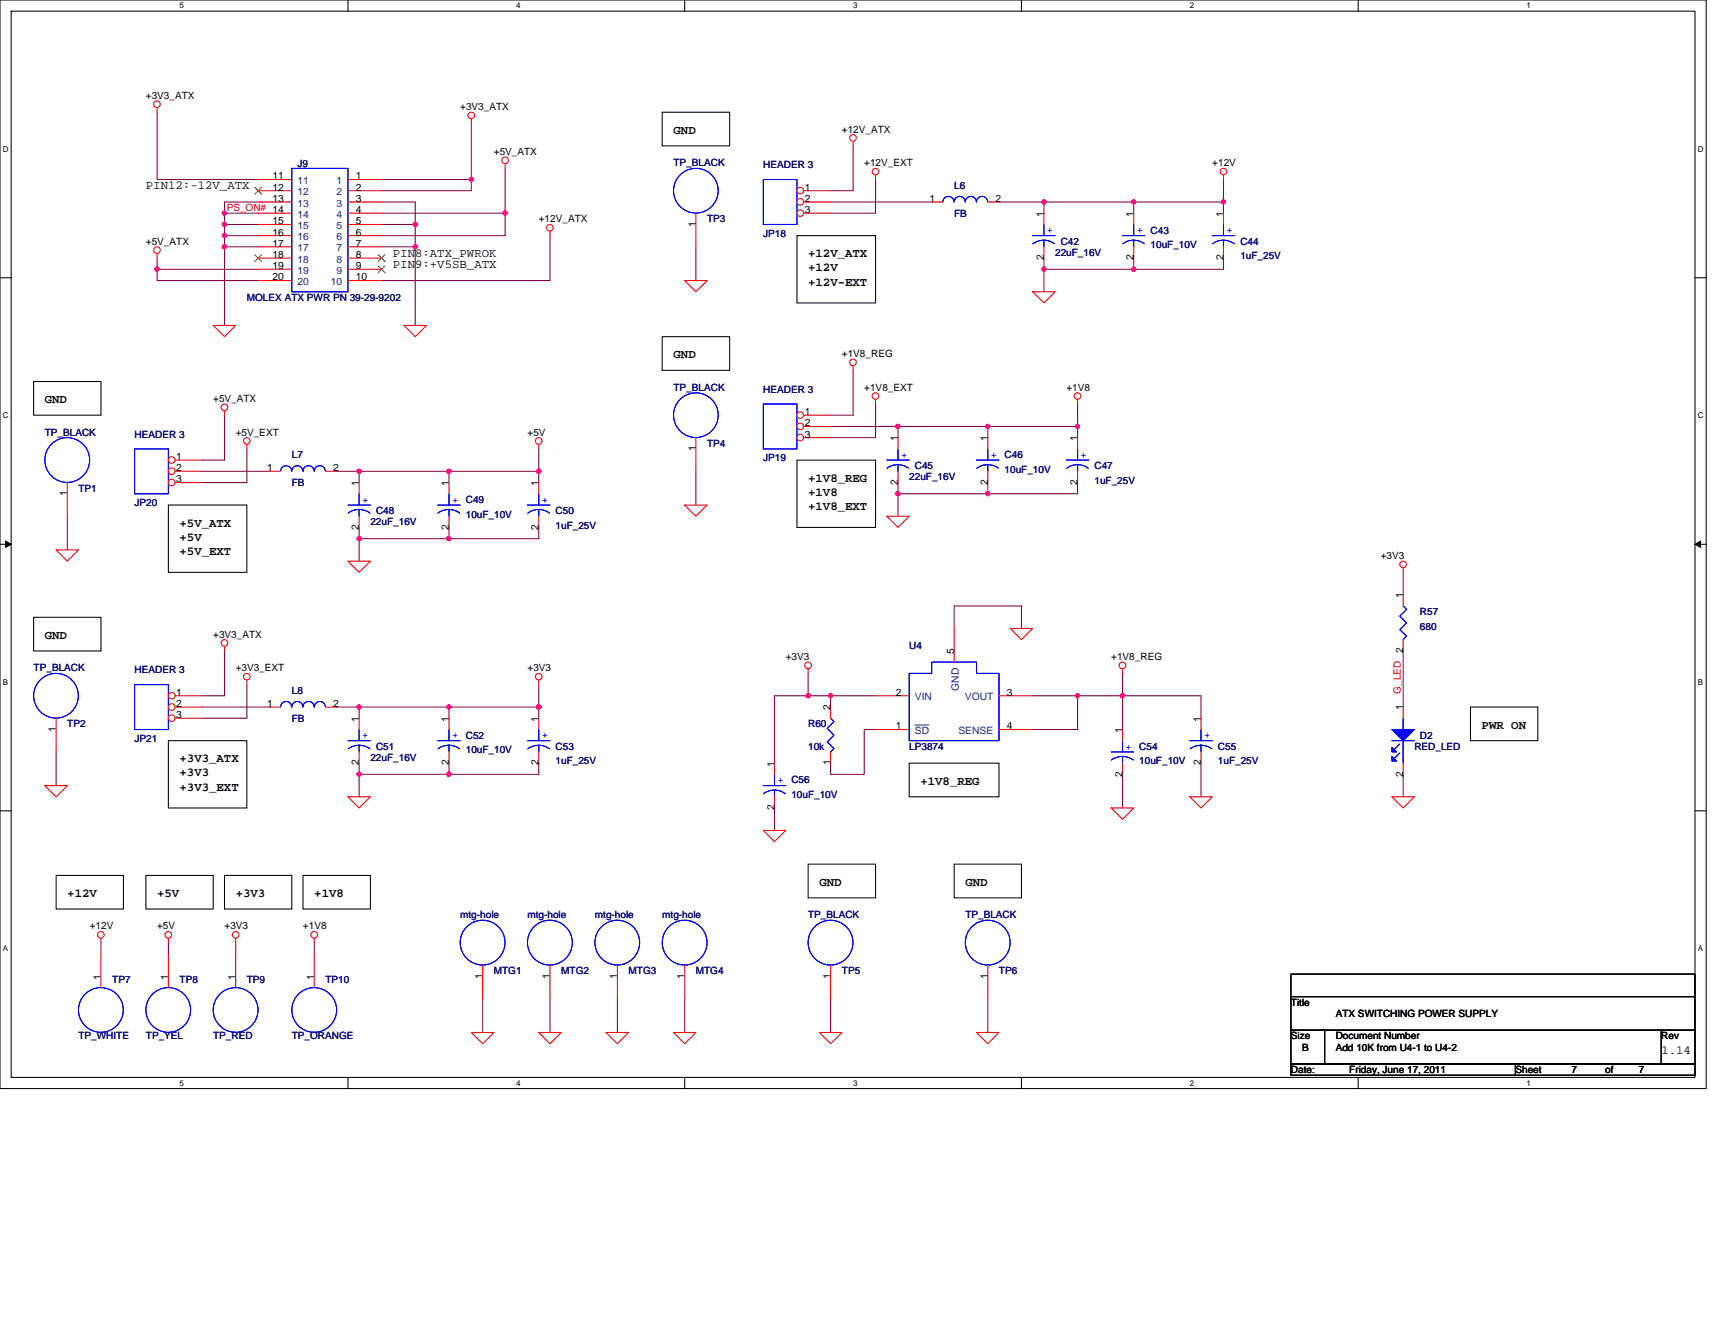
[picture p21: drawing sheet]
<svg xmlns="http://www.w3.org/2000/svg" width="279mm" height="216mm" viewBox="0 0 279 216" stroke-linecap="round" stroke-linejoin="round" font-family="sans-serif">
<defs><g id="words">
<g font-size="2">
<text x="109.7" y="21.8">GND</text>
<text x="23.8" y="30.9">PIN12:-12V_ATX</text>
<text x="64" y="41.8">PIN8:ATX_PWROK</text>
<text x="131.7" y="41.9">+12V_ATX</text>
<text x="64" y="43.7">PIN9:+V5SB_ATX</text>
<text x="131.7" y="44.2">+12V</text>
<text x="131.7" y="46.5">+12V-EXT</text>
<text x="109.7" y="58.4">GND</text>
<text x="7.3" y="65.7">GND</text>
<text x="131.7" y="78.5">+1V8_REG</text>
<text x="131.7" y="80.8">+1V8</text>
<text x="131.7" y="83.1">+1V8_EXT</text>
<text x="29.3" y="85.8">+5V_ATX</text>
<text x="29.3" y="88.1">+5V</text>
<text x="29.3" y="90.4">+5V_EXT</text>
<text x="7.3" y="104.1">GND</text>
<text x="241.4" y="118.7">PWR ON</text>
<text x="29.3" y="124.2">+3V3_ATX</text>
<text x="29.3" y="126.5">+3V3</text>
<text x="29.3" y="128.8">+3V3_EXT</text>
<text x="149.9" y="127.9">+1V8_REG</text>
<text x="11" y="146.2">+12V</text>
<text x="25.6" y="146.2">+5V</text>
<text x="38.4" y="146.2">+3V3</text>
<text x="51.2" y="146.2">+1V8</text>
<text x="133.5" y="144.3">GND</text>
<text x="157.3" y="144.3">GND</text>
<text x="270.7" y="171.7">1.14</text>
</g>
<g font-size="1.7">
<text x="44.4" y="29.2">11</text>
<text x="58" y="29.2">1</text>
<text x="44.4" y="31.1">12</text>
<text x="44.4" y="32.9">13</text>
<text x="58" y="31.1">2</text>
<text x="58" y="32.9">3</text>
<text x="58" y="34.7">4</text>
<text x="131.1" y="31.1">1</text>
<text x="131.1" y="32.9">2</text>
<text x="131.1" y="34.7">3</text>
<text x="151.4" y="32.9">1</text>
<text x="162.2" y="32.9">2</text>
<text x="170.1" y="35.3" transform="rotate(-90 170.1 35.3)">1</text>
<text x="184.7" y="35.3" transform="rotate(-90 184.7 35.3)">1</text>
<text x="199.3" y="35.3" transform="rotate(-90 199.3 35.3)">1</text>
<text x="44.4" y="36.6">15</text>
<text x="44.4" y="38.4">16</text>
<text x="44.4" y="40.2">17</text>
<text x="58" y="36.6">5</text>
<text x="58" y="38.4">6</text>
<text x="58" y="40.2">7</text>
<text x="113.3" y="36.9" transform="rotate(-90 113.3 36.9)">1</text>
<text x="44.4" y="42">18</text>
<text x="44.4" y="43.9">19</text>
<text x="44.4" y="45.7">20</text>
<text x="58" y="45.7">10</text>
<text x="58" y="42">8</text>
<text x="58" y="43.9">9</text>
<text x="170.1" y="42.4" transform="rotate(-90 170.1 42.4)">2</text>
<text x="184.7" y="42.4" transform="rotate(-90 184.7 42.4)">2</text>
<text x="199.3" y="42.4" transform="rotate(-90 199.3 42.4)">2</text>
<text x="131.1" y="67.6">1</text>
<text x="131.1" y="69.5">2</text>
<text x="131.1" y="71.3">3</text>
<text x="146.3" y="71.9" transform="rotate(-90 146.3 71.9)">1</text>
<text x="160.9" y="71.9" transform="rotate(-90 160.9 71.9)">1</text>
<text x="175.5" y="71.9" transform="rotate(-90 175.5 71.9)">1</text>
<text x="28.7" y="75">1</text>
<text x="28.7" y="76.8">2</text>
<text x="43.5" y="76.8">1</text>
<text x="54.3" y="76.8">2</text>
<text x="113.3" y="73.5" transform="rotate(-90 113.3 73.5)">1</text>
<text x="10.9" y="80.8" transform="rotate(-90 10.9 80.8)">1</text>
<text x="28.7" y="78.6">3</text>
<text x="58.5" y="79.2" transform="rotate(-90 58.5 79.2)">1</text>
<text x="73.1" y="79.2" transform="rotate(-90 73.1 79.2)">1</text>
<text x="87.8" y="79.2" transform="rotate(-90 87.8 79.2)">1</text>
<text x="146.3" y="79" transform="rotate(-90 146.3 79)">2</text>
<text x="160.9" y="79" transform="rotate(-90 160.9 79)">2</text>
<text x="175.5" y="79" transform="rotate(-90 175.5 79)">2</text>
<text x="58.5" y="86.3" transform="rotate(-90 58.5 86.3)">2</text>
<text x="73.1" y="86.3" transform="rotate(-90 73.1 86.3)">2</text>
<text x="87.8" y="86.3" transform="rotate(-90 87.8 86.3)">2</text>
<text x="228.6" y="97.5" transform="rotate(-90 228.6 97.5)">1</text>
<text x="155.4" y="106.6" transform="rotate(-90 155.4 106.6)">5</text>
<text x="228.6" y="106.4" transform="rotate(-90 228.6 106.4)">2</text>
<text x="28.7" y="113.3">1</text>
<text x="145.9" y="113.3">2</text>
<text x="164" y="113.3">3</text>
<text x="9.1" y="119.2" transform="rotate(-90 9.1 119.2)">1</text>
<text x="28.7" y="115.2">2</text>
<text x="28.7" y="117">3</text>
<text x="43.5" y="115.2">1</text>
<text x="54.3" y="115.2">2</text>
<text x="58.5" y="117.6" transform="rotate(-90 58.5 117.6)">1</text>
<text x="73.1" y="117.6" transform="rotate(-90 73.1 117.6)">1</text>
<text x="87.8" y="117.6" transform="rotate(-90 87.8 117.6)">1</text>
<text x="135.3" y="115.8" transform="rotate(-90 135.3 115.8)">2</text>
<text x="145.9" y="118.9">1</text>
<text x="164" y="118.9">4</text>
<text x="182.9" y="119.4" transform="rotate(-90 182.9 119.4)">1</text>
<text x="195.6" y="117.6" transform="rotate(-90 195.6 117.6)">1</text>
<text x="228.6" y="115.8" transform="rotate(-90 228.6 115.8)">1</text>
<text x="58.5" y="124.7" transform="rotate(-90 58.5 124.7)">2</text>
<text x="73.1" y="124.7" transform="rotate(-90 73.1 124.7)">2</text>
<text x="87.8" y="124.7" transform="rotate(-90 87.8 124.7)">2</text>
<text x="126.2" y="124.9" transform="rotate(-90 126.2 124.9)">1</text>
<text x="135.3" y="124.7" transform="rotate(-90 135.3 124.7)">1</text>
<text x="195.6" y="124.7" transform="rotate(-90 195.6 124.7)">2</text>
<text x="182.9" y="126.6" transform="rotate(-90 182.9 126.6)">2</text>
<text x="228.6" y="126.6" transform="rotate(-90 228.6 126.6)">2</text>
<text x="126.2" y="132" transform="rotate(-90 126.2 132)">2</text>
<text x="16.4" y="159.7" transform="rotate(-90 16.4 159.7)">1</text>
<text x="27.4" y="159.7" transform="rotate(-90 27.4 159.7)">1</text>
<text x="38.4" y="159.7" transform="rotate(-90 38.4 159.7)">1</text>
<text x="51.2" y="159.7" transform="rotate(-90 51.2 159.7)">1</text>
<text x="78.6" y="159.5" transform="rotate(-90 78.6 159.5)">1</text>
<text x="89.6" y="159.5" transform="rotate(-90 89.6 159.5)">1</text>
<text x="100.6" y="159.5" transform="rotate(-90 100.6 159.5)">1</text>
<text x="111.5" y="159.5" transform="rotate(-90 111.5 159.5)">1</text>
<text x="135.3" y="159.5" transform="rotate(-90 135.3 159.5)">1</text>
<text x="160.9" y="159.5" transform="rotate(-90 160.9 159.5)">1</text>
</g>
<g font-size="1.7" fill="#004080">
<text x="48.5" y="30">11</text>
<text x="54.8" y="30">1</text>
<text x="48.5" y="31.8">12</text>
<text x="48.5" y="33.7">13</text>
<text x="48.5" y="35.5">14</text>
<text x="54.8" y="31.8">2</text>
<text x="54.8" y="33.7">3</text>
<text x="54.8" y="35.5">4</text>
<text x="48.5" y="37.3">15</text>
<text x="48.5" y="39.1">16</text>
<text x="48.5" y="41">17</text>
<text x="54.8" y="37.3">5</text>
<text x="54.8" y="39.1">6</text>
<text x="54.8" y="41">7</text>
<text x="48.5" y="42.8">18</text>
<text x="48.5" y="44.6">19</text>
<text x="48.5" y="46.5">20</text>
<text x="53.9" y="46.5">10</text>
<text x="54.8" y="42.8">8</text>
<text x="54.8" y="44.6">9</text>
<text x="156.2" y="112.5" transform="rotate(-90 156.2 112.5)">GND</text>
<text x="149" y="114.1">VIN</text>
<text x="149" y="119.6">SD</text>
<text x="156.1" y="119.6">SENSE</text>
<text x="157.2" y="114.1">VOUT</text>
</g>
<g font-size="1.6">
<text x="23.8" y="16.1">+3V3_ATX</text>
<text x="75" y="17.9">+3V3_ATX</text>
<text x="137.2" y="21.6">+12V_ATX</text>
<text x="80.5" y="25.3">+5V_ATX</text>
<text x="140.8" y="27.1">+12V_EXT</text>
<text x="197.5" y="27.1">+12V</text>
<text x="23.8" y="39.9">+5V_ATX</text>
<text x="87.8" y="36.2">+12V_ATX</text>
<text x="137.2" y="58.2">+1V8_REG</text>
<text x="34.7" y="65.5">+5V_ATX</text>
<text x="140.8" y="63.6">+1V8_EXT</text>
<text x="173.7" y="63.6">+1V8</text>
<text x="38.4" y="71">+5V_EXT</text>
<text x="85.9" y="71">+5V</text>
<text x="224.9" y="91.1">+3V3</text>
<text x="34.7" y="103.9">+3V3_ATX</text>
<text x="128" y="107.5">+3V3</text>
<text x="181" y="107.5">+1V8_REG</text>
<text x="38.4" y="109.4">+3V3_EXT</text>
<text x="85.9" y="109.4">+3V3</text>
<text x="14.6" y="151.4">+12V</text>
<text x="25.6" y="151.4">+5V</text>
<text x="36.6" y="151.4">+3V3</text>
<text x="49.4" y="151.4">+1V8</text>
<text x="210.3" y="163.9">Title</text>
<text x="217.6" y="165.7">ATX SWITCHING POWER SUPPLY</text>
<text x="210.3" y="169.4">Size</text>
<text x="212.1" y="171.2">B</text>
<text x="217.6" y="169.4">Document Number</text>
<text x="217.6" y="171.2">Add 10K from U4-1 to U4-2</text>
<text x="270.7" y="169.4">Rev</text>
<text x="210.3" y="174.8">Date:</text>
<text x="219.8" y="174.8">Friday, June 17, 2011</text>
<text x="246.9" y="174.8">Sheet</text>
<text x="256" y="174.8">7</text>
<text x="261.5" y="174.8">of</text>
<text x="267" y="174.8">7</text>
</g>
<g font-size="1.6" fill="#000080">
<text x="48.5" y="27.3">J9</text>
<text x="109.7" y="27.1">TP_BLACK</text>
<text x="124.4" y="27.4">HEADER 3</text>
<text x="155.4" y="30.7">L6</text>
<text x="155.4" y="35.3">FB</text>
<text x="115.2" y="36.2">TP3</text>
<text x="124.4" y="38.6">JP18</text>
<text x="171.9" y="41.7">22uF_16V</text>
<text x="172.8" y="39.9">C42</text>
<text x="187.5" y="38.1">C43</text>
<text x="187.5" y="40.4">10uF_10V</text>
<text x="202.1" y="39.9">C44</text>
<text x="202.1" y="42.2">1uF_25V</text>
<text x="40.2" y="49">MOLEX ATX PWR PN 39-29-9202</text>
<text x="109.7" y="63.6">TP_BLACK</text>
<text x="124.4" y="64">HEADER 3</text>
<text x="7.3" y="71">TP_BLACK</text>
<text x="21.9" y="71.3">HEADER 3</text>
<text x="47.5" y="74.6">L7</text>
<text x="115.2" y="72.8">TP4</text>
<text x="124.4" y="75.2">JP19</text>
<text x="149" y="76.5">C45</text>
<text x="163.7" y="74.6">C46</text>
<text x="163.7" y="77">10uF_10V</text>
<text x="178.3" y="76.5">C47</text>
<text x="12.8" y="80.1">TP1</text>
<text x="21.9" y="82.5">JP20</text>
<text x="47.5" y="79.2">FB</text>
<text x="61.3" y="83.8">C48</text>
<text x="75.9" y="81.9">C49</text>
<text x="90.5" y="83.8">C50</text>
<text x="148.1" y="78.3">22uF_16V</text>
<text x="178.3" y="78.8">1uF_25V</text>
<text x="60.3" y="85.6">22uF_16V</text>
<text x="75.9" y="84.3">10uF_10V</text>
<text x="90.5" y="86.1">1uF_25V</text>
<text x="231.3" y="100.2">R57</text>
<text x="148.1" y="105.7">U4</text>
<text x="231.3" y="102.6">680</text>
<text x="5.5" y="109.4">TP_BLACK</text>
<text x="21.9" y="109.7">HEADER 3</text>
<text x="47.5" y="113">L8</text>
<text x="11" y="118.5">TP2</text>
<text x="47.5" y="117.6">FB</text>
<text x="131.7" y="118.5">R60</text>
<text x="21.9" y="120.9">JP21</text>
<text x="60.3" y="124">22uF_16V</text>
<text x="61.3" y="122.2">C51</text>
<text x="75.9" y="120.4">C52</text>
<text x="75.9" y="122.7">10uF_10V</text>
<text x="90.5" y="122.2">C53</text>
<text x="90.5" y="124.5">1uF_25V</text>
<text x="131.7" y="122.2">10k</text>
<text x="148.1" y="122.2">LP3874</text>
<text x="185.6" y="122.2">C54</text>
<text x="185.6" y="124.5">10uF_10V</text>
<text x="198.4" y="122.2">C55</text>
<text x="198.4" y="124.5">1uF_25V</text>
<text x="230.4" y="122.2">RED_LED</text>
<text x="231.3" y="120.4">D2</text>
<text x="128.9" y="127.7">C56</text>
<text x="128.9" y="130">10uF_10V</text>
<text x="75" y="149.6">mtg-hole</text>
<text x="85.9" y="149.6">mtg-hole</text>
<text x="96.9" y="149.6">mtg-hole</text>
<text x="107.9" y="149.6">mtg-hole</text>
<text x="131.7" y="149.6">TP_BLACK</text>
<text x="157.3" y="149.6">TP_BLACK</text>
<text x="18.3" y="160.2">TP7</text>
<text x="29.3" y="160.2">TP8</text>
<text x="40.2" y="160.2">TP9</text>
<text x="53" y="160.2">TP10</text>
<text x="80.5" y="158.7">MTG1</text>
<text x="91.4" y="158.7">MTG2</text>
<text x="102.4" y="158.7">MTG3</text>
<text x="113.4" y="158.7">MTG4</text>
<text x="137.2" y="158.7">TP5</text>
<text x="162.8" y="158.7">TP6</text>
<text x="12.8" y="169.4">TP_WHITE</text>
<text x="23.8" y="169.4">TP_YEL</text>
<text x="34.7" y="169.4">TP_RED</text>
<text x="47.5" y="169.4">TP_ORANGE</text>
</g>
<g font-size="1.6" fill="#f00">
<text x="36.9" y="34.4">PS_ON# 14</text>
<text x="228.2" y="113" transform="rotate(-90 228.2 113)">G_LED</text>
</g>
<g font-size="1.6" fill="#00f">
<text x="170.6" y="38">+</text>
<text x="185.3" y="38">+</text>
<text x="199.9" y="38">+</text>
<text x="146.9" y="74.6">+</text>
<text x="161.5" y="74.6">+</text>
<text x="176.1" y="74.6">+</text>
<text x="59.1" y="81.9">+</text>
<text x="73.7" y="81.9">+</text>
<text x="88.3" y="81.9">+</text>
<text x="59.1" y="120.3">+</text>
<text x="73.7" y="120.3">+</text>
<text x="88.3" y="120.3">+</text>
<text x="183.4" y="122.2">+</text>
<text x="196.2" y="120.3">+</text>
<text x="126.7" y="127.6">+</text>
</g>
<g font-size="1.3">
<text x="29.3" y="1.4">5</text>
<text x="84.1" y="1.4">4</text>
<text x="139" y="1.4">3</text>
<text x="193.8" y="1.4">2</text>
<text x="248.7" y="1.4">1</text>
<text x=".5" y="24.7">D</text>
<text x="276.6" y="24.7">D</text>
<text x=".5" y="68.2">C</text>
<text x="276.6" y="68.2">C</text>
<text x=".5" y="111.6">B</text>
<text x="276.6" y="111.6">B</text>
<text x=".5" y="155">A</text>
<text x="276.6" y="155">A</text>
<text x="29.3" y="176.9">5</text>
<text x="84.1" y="176.9">4</text>
<text x="139" y="176.9">3</text>
<text x="193.8" y="176.9">2</text>
<text x="248.7" y="176.9">1</text>
</g>
</g></defs>
<path d="M0 0h278v177.4h-278zM1.8 1.8h274.3v173.8h-274.3z" fill="none" stroke="#000" stroke-width=".17"/>
<g fill="#fff">
<path d="M29.3 .2h.7v1.5h-.7z"/>
<path d="M29.3 175.7h.7v1.5h-.7z"/>
</g>
<path d="M56.7 0v1.8M56.7 175.6v1.8" fill="none" stroke="#000" stroke-width=".17"/>
<g fill="#fff">
<path d="M84.1 .2h.7v1.5h-.7z"/>
<path d="M84.1 175.7h.7v1.5h-.7z"/>
</g>
<path d="M111.5 0v1.8M111.5 175.6v1.8" fill="none" stroke="#000" stroke-width=".17"/>
<g fill="#fff">
<path d="M139 .2h.7v1.5h-.7z"/>
<path d="M139 175.7h.7v1.5h-.7z"/>
</g>
<path d="M166.4 0v1.8M166.4 175.6v1.8" fill="none" stroke="#000" stroke-width=".17"/>
<g fill="#fff">
<path d="M193.8 .2h.8v1.5h-.8z"/>
<path d="M193.8 175.7h.8v1.5h-.8z"/>
</g>
<path d="M221.3 0v1.8M221.3 175.6v1.8" fill="none" stroke="#000" stroke-width=".17"/>
<g fill="#fff">
<path d="M248.7 .2h.7v1.5h-.7z"/>
<path d="M248.7 175.7h.7v1.5h-.7z"/>
<path d="M.5 23.5h.9v1.5h-.9z"/>
<path d="M276.6 23.5h1v1.5h-1z"/>
<path d="M.5 67h.9v1.4h-.9z"/>
<path d="M276.6 67h1v1.4h-1z"/>
</g>
<path d="M0 45.3h1.8M276.1 45.3h1.9" fill="none" stroke="#000" stroke-width=".17"/>
<g fill="#fff">
<path d="M.5 110.4h.8v1.5h-.8z"/>
<path d="M276.6 110.4h.9v1.5h-.9z"/>
</g>
<path d="M0 88.7h1.8M276.1 88.7h1.9" fill="none" stroke="#000" stroke-width=".17"/>
<path d="M.9 88.2l.9 .5-.9 .5zM276.1 88.7l1-.5v1z" fill="#000" stroke="#000" stroke-width=".16"/>
<g fill="#fff">
<path d="M.5 153.8h.8v1.5h-.8z"/>
<path d="M276.6 153.8h.9v1.5h-.9z"/>
</g>
<g fill="none" stroke="#000" stroke-width=".17">
<path d="M107.9 18.3h11v5.5h-11zM129.8 38.4h12.8v11h-12.8zM107.9 54.9h11v5.4h-11zM5.5 62.2h10.9v5.4h-10.9zM129.8 75h12.8v10.9h-12.8zM27.4 82.3h12.8v11h-12.8zM5.5 100.6h10.9v5.5h-10.9zM239.6 115.2h10.9v5.5h-10.9zM0 132.1h1.8M27.4 120.7h12.8v11h-12.8zM148.1 124.4h14.7v5.4h-14.7zM276.1 132.1h1.9"/>
<path d="M9.1 142.6h11v5.5h-11zM23.8 142.6h10.9v5.5h-10.9zM36.6 142.6h10.9v5.5h-10.9zM49.4 142.6h10.9v5.5h-10.9zM131.7 140.8h10.9v5.5h-10.9zM155.4 140.8h11v5.5h-11zM210.3 158.7h65.8v3.7h-65.8zM210.3 162.4h65.8v5.5h-65.8zM210.3 167.9h5.5v5.5h-5.5zM210.3 173.4h36.6v1.8h-36.6zM215.8 167.9h54.9v5.5h-54.9zM246.9 173.4h29.2v1.8h-29.2z"/>
<path d="M270.7 167.9h5.4v5.5h-5.4z"/>
</g>
<g fill="none" stroke="#800040" stroke-width=".17">
<path d="M25.6 18.3v11h16.5M36.6 36.6v1.8M36.6 38.4v1.8M36.6 34.7v1.9M36.6 34.7h5.5M36.6 36.6h5.5M36.6 38.4h5.5M42.1 32.9h-5.5v1.8M62.2 32.9h5.4v3.7M62.2 36.6h5.4M62.2 34.7h20.1M62.2 29.3h14.6"/>
<path d="M67.6 36.6v3.6M76.8 29.3v1.8h-14.6M76.8 20.1v9.2M82.3 34.7v3.7h-20.1M82.3 27.4v7.3M89.6 38.4v7.3h-27.4M135.3 32.9h16.5M139 23.8v7.3h-3.7M142.6 29.3v5.4h-7.3M162.8 32.9h7.3M170.1 32.9v1.8M170.1 32.9h14.6"/>
<path d="M184.7 32.9v1.8M184.7 32.9h14.6M199.3 32.9v1.8M199.3 29.3v3.6M25.6 42.1v1.8h16.5M25.6 43.9v1.8h16.5M36.6 40.2v12.8M36.6 40.2h5.5M62.2 40.2h5.4M67.6 40.2v12.8M113.4 40.2v5.5M170.1 43.9v3.6"/>
<path d="M170.1 42.1v1.8M184.7 42.1v1.8h-14.6M199.3 42.1v1.8h-14.6M32.9 76.8h11M36.6 67.6v7.4h-3.7M40.2 73.2v5.4h-7.3M54.9 76.8h3.6M58.5 76.8v1.8M58.5 76.8h14.7M87.8 76.8h-14.6v1.8M87.8 76.8v1.8M87.8 73.2v3.6"/>
<path d="M113.4 76.8v5.5M135.3 69.5h11v1.8M139 60.3v7.3h-3.7M142.6 65.8v5.5h-7.3M146.3 78.6v1.9M146.3 69.5h14.6M160.9 69.5h14.7M160.9 69.5v1.8M160.9 78.6v1.9h-14.6M175.6 69.5v1.8M175.6 78.6v1.9h-14.7M175.6 65.8v3.7"/>
<path d="M11 84.1v5.5M58.5 87.8v3.6M58.5 87.8h14.7M58.5 85.9v1.9M73.2 85.9v1.9h14.6v-1.9M146.3 80.5v3.6M228.6 93.3v3.6M32.9 115.2h11M36.6 106.1v7.3h-3.7M40.2 111.5v5.5h-7.3M54.9 115.2h3.6M58.5 115.2v1.8"/>
<path d="M58.5 115.2h14.7M87.8 115.2h-14.6v1.8M87.8 115.2v1.8M87.8 111.5v3.7M131.7 113.4h-5.5v11M131.7 113.4h3.6M131.7 109.7v3.7M135.3 113.4v1.8M135.3 113.4h7.3M142.6 118.9h-1.8v7.3h-5.5v-1.8M155.4 102.4v-3.7h11v3.7M168.2 113.4h7.4v5.5h-7.4"/>
<path d="M175.6 113.4h7.3M182.9 113.4v5.5M182.9 109.7v3.7M182.9 113.4h12.8v3.6M228.6 106.1v9.1M9.1 122.5v5.5M58.5 124.4v1.8M73.2 126.2h-14.7v3.6M73.2 124.4v1.8h14.6v-1.8M126.2 131.7v3.6M182.9 126.2v5.5M195.7 124.4v5.4"/>
<path d="M228.6 126.2v3.6M16.4 153.6v1.8M27.4 153.6v1.8M38.4 153.6v1.8M51.2 153.6v1.8M78.6 162.8v5.4M89.6 162.8v5.4M100.6 162.8v5.4M111.5 162.8v5.4M135.3 162.8v5.4M160.9 162.8v5.4"/>
</g>
<g fill="#f0f" stroke="#f0f" stroke-width=".17">
<circle cx="182.9" cy="113.4" r=".36"/>
<circle cx="131.7" cy="113.4" r=".36"/>
<circle cx="76.8" cy="29.2" r=".36"/>
<circle cx="82.3" cy="34.7" r=".36"/>
<circle cx="36.6" cy="34.7" r=".36"/>
<circle cx="36.6" cy="38.4" r=".36"/>
<circle cx="36.6" cy="36.6" r=".36"/>
<circle cx="36.6" cy="40.2" r=".36"/>
<circle cx="25.6" cy="43.9" r=".35"/>
<circle cx="67.6" cy="36.6" r=".36"/>
<circle cx="175.5" cy="113.4" r=".36"/>
<circle cx="87.8" cy="115.2" r=".35"/>
<circle cx="58.5" cy="126.2" r=".36"/>
<circle cx="73.1" cy="126.2" r=".36"/>
<circle cx="87.8" cy="76.8" r=".36"/>
<circle cx="58.5" cy="87.8" r=".36"/>
<circle cx="73.1" cy="87.8" r=".36"/>
<circle cx="170.1" cy="32.9" r=".35"/>
<circle cx="199.3" cy="32.9" r=".35"/>
<circle cx="184.7" cy="32.9" r=".35"/>
<circle cx="184.7" cy="43.9" r=".35"/>
<circle cx="170.1" cy="43.9" r=".35"/>
<circle cx="146.3" cy="69.5" r=".36"/>
<circle cx="175.5" cy="69.5" r=".35"/>
<circle cx="160.9" cy="69.5" r=".35"/>
<circle cx="160.9" cy="80.4" r=".35"/>
<circle cx="58.5" cy="76.8" r=".36"/>
<circle cx="73.1" cy="76.8" r=".36"/>
<circle cx="58.5" cy="115.2" r=".36"/>
<circle cx="73.1" cy="115.2" r=".36"/>
<circle cx="67.6" cy="40.2" r=".36"/>
<circle cx="146.3" cy="80.4" r=".36"/>
<circle cx="135.3" cy="113.4" r=".36"/>
</g>
<g fill="none" stroke="#f00" stroke-width=".17">
<path d="M25.6 17.5v.8M76.8 19.4v.7M82.3 26.7v.7M89.6 37.7v.7M139 23v.8M142.6 28.5v.8M184.7 34.7v1.9M199.3 28.5v.8M25.6 41.3v.8M34.7 53h3.7l-1.8 1.9zM65.8 53h3.7l-1.9 1.9zM111.5 45.7h3.7l-1.8 1.8z"/>
<path d="M139 59.6v.7M168.2 47.5h3.7l-1.8 1.9zM184.7 40.2v1.9M36.6 66.9v.7M40.2 72.4v.8M87.8 72.4v.8M142.6 65.1v.7M175.6 65.1v.7M9.1 89.6h3.7l-1.8 1.8zM56.7 91.4h3.6l-1.8 1.9zM111.5 82.3h3.7l-1.8 1.8zM144.5 84.1h3.6l-1.8 1.8z"/>
<path d="M228.6 92.5v.8M36.6 105.3v.8M40.2 110.8v.7M87.8 110.8v.7M131.7 109v.7M164.6 102.4h3.6l-1.8 1.8zM182.9 109v.7M7.3 128h3.7l-1.9 1.8zM56.7 129.8h3.6l-1.8 1.9zM124.4 135.3h3.6l-1.8 1.9zM126.2 124.4v1.8M126.2 129.8v1.9"/>
<path d="M181 131.7h3.7l-1.8 1.8zM193.8 129.8h3.7l-1.8 1.9zM226.8 129.8h3.6l-1.8 1.9zM16.4 152.9v.7M27.4 152.9v.7M38.4 152.9v.7M51.2 152.9v.7M76.8 168.2h3.7l-1.9 1.9zM87.8 168.2h3.6l-1.8 1.9zM98.7 168.2h3.7l-1.8 1.9zM109.7 168.2h3.7l-1.9 1.9zM133.5 168.2h3.7l-1.9 1.9z"/>
<path d="M159.1 168.2h3.7l-1.9 1.9z"/>
<circle cx="25.6" cy="17" r=".54"/>
<circle cx="76.8" cy="18.8" r=".54"/>
<circle cx="82.3" cy="26.1" r=".54"/>
<circle cx="89.6" cy="37.1" r=".54"/>
<circle cx="139" cy="22.5" r=".54"/>
<circle cx="142.6" cy="28" r=".54"/>
<circle cx="199.3" cy="28" r=".54"/>
<circle cx="25.6" cy="40.8" r=".54"/>
<circle cx="139" cy="59" r=".54"/>
<circle cx="36.6" cy="66.4" r=".54"/>
<circle cx="40.2" cy="71.8" r=".54"/>
<circle cx="87.8" cy="71.8" r=".54"/>
<circle cx="142.6" cy="64.5" r=".54"/>
<circle cx="175.5" cy="64.5" r=".54"/>
<circle cx="228.6" cy="92" r=".54"/>
<circle cx="36.6" cy="104.8" r=".54"/>
<circle cx="40.2" cy="110.3" r=".54"/>
<circle cx="87.8" cy="110.3" r=".54"/>
<circle cx="131.6" cy="108.4" r=".54"/>
<circle cx="182.9" cy="108.4" r=".54"/>
<circle cx="16.4" cy="152.3" r=".54"/>
<circle cx="27.4" cy="152.3" r=".54"/>
<circle cx="38.4" cy="152.3" r=".54"/>
<circle cx="51.2" cy="152.3" r=".54"/>
</g>
<path d="M182.9 38.4h3.6M182.9 39.7a2.9 2.9 0 0 1 3.5 0M184.7 39.1v1.1M184.7 36.6v1.8M21.9 73.2h5.5v7.3h-5.5zM124.4 128h3.6M124.4 129.3a2.92 2.92 0 0 1 3.5 0M126.2 128.7v1.1M126.2 126.2v1.8" fill="none" stroke="#00f" stroke-width=".17"/>
<circle cx="28" cy="75" r=".54" fill="#fff" stroke="#f00" stroke-width=".17"/>
<path d="M28.5 75h4.4" fill="none" stroke="#f00" stroke-width=".17"/>
<circle cx="28" cy="76.8" r=".54" fill="#fff" stroke="#f00" stroke-width=".17"/>
<path d="M28.5 76.8h4.4" fill="none" stroke="#f00" stroke-width=".17"/>
<circle cx="28" cy="78.6" r=".54" fill="#fff" stroke="#f00" stroke-width=".17"/>
<g fill="none" stroke="#f00" stroke-width=".17">
<path d="M151.8 32.9h1.8M160.9 32.9h1.9M199.3 34.7v1.9M199.3 40.2v1.9M11 78.6v5.5M28.5 78.6h4.4M87.8 78.6v1.9M160.9 71.3v1.9M160.9 76.8v1.8M87.8 84.1v1.8M228.6 96.9v1.8M73.2 117v1.9"/>
<path d="M135.3 115.2v1.8M142.6 113.4h5.5M142.6 118.9h5.5M155.4 102.4v5.5M162.8 113.4h5.4M162.8 118.9h5.4M195.7 117v1.9M228.6 104.2v1.9M73.2 122.5v1.9M135.3 122.5v1.9M195.7 122.5v1.9M38.4 155.4v5.5"/>
<path d="M51.2 155.4v5.5M78.6 157.3v5.5M100.6 157.3v5.5M160.9 157.3v5.5"/>
</g>
<g fill="none" stroke="#00f" stroke-width=".17">
<path d="M155.4 32.9a.91 .91 0 0 0-.9-.9 .91 .91 0 0 0-.9 .9M160.9 32.9a.92 .92 0 0 0-.9-.9 .92 .92 0 0 0-.9 .9 .91 .91 0 0 0-.9-.9 .91 .91 0 0 0-1 .9 .9 .9 0 0 0-.9-.9 .9 .9 0 0 0-.9 .9M197.5 38.4h3.7M197.5 39.7a2.93 2.93 0 0 1 3.6 0M199.3 39.1v1.1M199.3 36.6v1.8M159.1 75h3.7M159.1 76.3a2.93 2.93 0 0 1 3.6 0M160.9 75.7v1.1M160.9 73.2v1.8M85.9 82.3h3.7M87.8 83v1.1"/>
<path d="M87.8 80.5v1.8M89.5 83.6a2.92 2.92 0 0 0-3.5 0M228.6 98.7l.6 .6-1.2 1.1 1.2 1.1-1.2 1.1 1.2 1.1-.6 .5M21.9 111.5h5.5v7.4h-5.5zM73.2 118.9v1.8M135.3 117l.6 .6-1.1 1.1 1.1 1.1-1.1 1.1 1.1 1.1-.6 .5M148.1 109.7h3.7v-1.8h7.3v1.8h3.7v11h-14.7zM195.7 118.9v1.8M71.3 120.7h3.7M71.4 122l.6-.4 1.1-.2 .8 .1 1 .5M73.2 121.4v1.1M193.8 120.7h3.7"/>
<path d="M193.9 122l1-.5 .7-.1 1.2 .2 .6 .4M195.7 121.4v1.1"/>
<circle cx="11" cy="75" r="3.7"/>
<circle cx="78.6" cy="153.6" r="3.7"/>
<circle cx="100.6" cy="153.6" r="3.6"/>
<circle cx="160.9" cy="153.6" r="3.7"/>
<circle cx="38.4" cy="164.6" r="3.6"/>
<circle cx="51.2" cy="164.6" r="3.6"/>
</g>
<path d="M149 118.1h2.4" fill="none" stroke="#004080" stroke-width=".16"/>
<circle cx="28" cy="113.4" r=".54" fill="#fff" stroke="#f00" stroke-width=".17"/>
<path d="M28.5 113.4h4.4" fill="none" stroke="#f00" stroke-width=".17"/>
<circle cx="28" cy="115.2" r=".54" fill="#fff" stroke="#f00" stroke-width=".17"/>
<path d="M28.5 115.2h4.4" fill="none" stroke="#f00" stroke-width=".17"/>
<circle cx="28" cy="117" r=".54" fill="#fff" stroke="#f00" stroke-width=".17"/>
<g fill="none" stroke="#f00" stroke-width=".17">
<path d="M42.1 29.3h5.4M42.1 31.1h5.4M42.1 32.9h5.4M42.1 34.7h5.4M42.1 36.6h5.4M42.1 38.4h5.4M56.7 29.3h5.5M56.7 31.1h5.5M56.7 32.9h5.5M56.7 34.7h5.5M56.7 36.6h5.5M56.7 38.4h5.5"/>
<path d="M170.1 34.7v1.9M42.1 40.2h5.4M42.1 42.1h5.4M42.1 43.9h5.4M42.1 45.7h5.4M56.7 40.2h5.5M56.7 42.1h5.5M56.7 43.9h5.5M56.7 45.7h5.5M170.1 40.2v1.9M43.9 76.8h1.8M53 76.8h1.9"/>
<path d="M58.5 78.6v1.9M73.2 78.6v1.9M113.4 71.3v5.5M146.3 71.3v1.9M146.3 76.8v1.8M58.5 84.1v1.8M73.2 84.1v1.8M28.5 117h4.4M43.9 115.2h1.8M53 115.2h1.9M58.5 117v1.9M228.6 115.2v1.8"/>
<path d="M58.5 122.5v1.9M228.6 124.4v1.8M16.4 155.4v5.5M27.4 155.4v5.5M89.6 157.3v5.5M111.5 157.3v5.5M135.3 157.3v5.5"/>
</g>
<g fill="none" stroke="#00f" stroke-width=".17">
<path d="M47.5 27.4h9.2v20.1h-9.2zM168.2 38.4h3.7M168.3 39.7a2.93 2.93 0 0 1 3.5 0M170.1 39.1v1.1M170.1 36.6v1.8M45.7 76.8a.9 .9 0 0 1 .9-.9 .9 .9 0 0 1 .9 .9 .91 .91 0 0 1 .9-.9 .91 .91 0 0 1 .9 .9M49.4 76.8a.91 .91 0 0 1 .9-.9 .91 .91 0 0 1 .9 .9 .91 .91 0 0 1 .9-.9 .91 .91 0 0 1 .9 .9M124.4 65.8h5.4v7.4h-5.4zM144.5 75h3.6M144.5 76.3l.7-.4 1.1-.2 .7 .1 1 .5M146.3 75.7v1.1M146.3 73.2v1.8"/>
<path d="M56.7 82.3h3.6M56.7 83.6l1-.5 .8-.1 .8 .1 1 .5M58.5 83v1.1M58.5 80.5v1.8M71.3 82.3h3.7M71.3 83.6l1.1-.5 .7-.1 1.1 .2 .7 .4M73.2 83v1.1M73.2 80.5v1.8M49.3 115.2a.91 .91 0 0 0-.9-.9 .91 .91 0 0 0-.9 .9 .9 .9 0 0 0-.9-.9 .9 .9 0 0 0-.9 .9M53 115.2a.91 .91 0 0 0-.9-.9 .91 .91 0 0 0-.9 .9 .91 .91 0 0 0-.9-.9 .91 .91 0 0 0-.9 .9M58.5 118.9v1.8M228.6 117v1.9"/>
<path d="M56.7 120.7h3.6M56.7 122l1-.5 .8-.1 1.1 .2 .7 .4M58.5 121.4v1.1M226.8 120.7h3.6M228 121.2l-.9 1M228 122.7l-.9 .9M228.6 120.7v3.7"/>
<circle cx="113.4" cy="67.6" r="3.6"/>
<circle cx="89.6" cy="153.6" r="3.7"/>
<circle cx="111.5" cy="153.6" r="3.7"/>
<circle cx="135.3" cy="153.6" r="3.7"/>
<circle cx="16.4" cy="164.6" r="3.6"/>
<circle cx="27.4" cy="164.6" r="3.6"/>
</g>
<g fill="#00f" stroke="#00f" stroke-width=".17">
<path d="M226.8 118.9h3.6l-1.8 1.8z" fill-rule="evenodd"/>
<path d="M226.8 121.8l.7 .7h-.7z" fill-rule="evenodd"/>
<path d="M226.8 123.3l.7 .7h-.7z" fill-rule="evenodd"/>
<path d="M226.8 118.9h3.6l-1.8 1.8z" fill-rule="evenodd"/>
<path d="M226.8 121.8l.7 .7h-.7z" fill-rule="evenodd"/>
<path d="M226.8 123.3l.7 .7h-.7z" fill-rule="evenodd"/>
</g>
<path d="M41.5 30.5l1.1 1.1M42.6 30.5l-1.1 1.1M41.5 41.5l1.1 1.1M42.6 41.5l-1.1 1.1M61.6 41.5l1.1 1.1M61.6 43.3l1.1 1.1M62.7 41.5l-1.1 1.1M62.7 43.3l-1.1 1.1" fill="none" stroke="#804000" stroke-width=".16"/>
<circle cx="130.4" cy="67.6" r=".54" fill="#fff" stroke="#f00" stroke-width=".17"/>
<path d="M130.9 67.6h4.4" fill="none" stroke="#f00" stroke-width=".17"/>
<circle cx="130.4" cy="69.5" r=".54" fill="#fff" stroke="#f00" stroke-width=".17"/>
<path d="M130.9 69.5h4.4" fill="none" stroke="#f00" stroke-width=".17"/>
<circle cx="130.4" cy="71.3" r=".54" fill="#fff" stroke="#f00" stroke-width=".17"/>
<path d="M113.4 34.7v5.5M130.9 71.3h4.4M9.1 117v5.5M87.8 117v1.9M182.9 118.9v1.8M87.8 122.5v1.9M182.9 124.4v1.8" fill="none" stroke="#f00" stroke-width=".17"/>
<g fill="none" stroke="#00f" stroke-width=".17">
<path d="M124.4 29.3h5.4v7.3h-5.4zM87.8 118.9v1.8M85.9 120.7h3.7M86 122a2.93 2.93 0 0 1 3.5 0M87.8 121.4v1.1M181 122.5h3.7M181.1 123.8l1-.4 .8-.1 1.1 .2 .6 .3M182.9 123.3v1.1M182.9 120.7v1.8"/>
<circle cx="113.4" cy="31.1" r="3.6"/>
<circle cx="9.1" cy="113.4" r="3.6"/>
</g>
<circle cx="130.4" cy="31.1" r=".54" fill="#fff" stroke="#f00" stroke-width=".17"/>
<path d="M130.9 31.1h4.4" fill="none" stroke="#f00" stroke-width=".17"/>
<circle cx="130.4" cy="32.9" r=".54" fill="#fff" stroke="#f00" stroke-width=".17"/>
<path d="M130.9 32.9h4.4" fill="none" stroke="#f00" stroke-width=".17"/>
<circle cx="130.4" cy="34.7" r=".54" fill="#fff" stroke="#f00" stroke-width=".17"/>
<path d="M130.9 34.7h4.4M175.6 71.3v1.9M175.6 76.8v1.8" fill="none" stroke="#f00" stroke-width=".17"/>
<path d="M173.7 75h3.7M173.8 76.3a2.9 2.9 0 0 1 3.5 0M175.6 75.7v1.1M175.6 73.2v1.8" fill="none" stroke="#00f" stroke-width=".17"/>
<g fill="#f0f" stroke="#f0f" stroke-width=".17">
<circle cx="182.9" cy="113.4" r=".36"/>
<circle cx="131.7" cy="113.4" r=".36"/>
<circle cx="76.8" cy="29.2" r=".36"/>
<circle cx="82.3" cy="34.7" r=".36"/>
<circle cx="36.6" cy="34.7" r=".36"/>
<circle cx="36.6" cy="38.4" r=".36"/>
<circle cx="36.6" cy="36.6" r=".36"/>
<circle cx="36.6" cy="40.2" r=".36"/>
<circle cx="25.6" cy="43.9" r=".35"/>
<circle cx="67.6" cy="36.6" r=".36"/>
<circle cx="175.5" cy="113.4" r=".36"/>
<circle cx="87.8" cy="115.2" r=".35"/>
<circle cx="58.5" cy="126.2" r=".36"/>
<circle cx="73.1" cy="126.2" r=".36"/>
<circle cx="87.8" cy="76.8" r=".36"/>
<circle cx="58.5" cy="87.8" r=".36"/>
<circle cx="73.1" cy="87.8" r=".36"/>
<circle cx="170.1" cy="32.9" r=".35"/>
<circle cx="199.3" cy="32.9" r=".35"/>
<circle cx="184.7" cy="32.9" r=".35"/>
<circle cx="184.7" cy="43.9" r=".35"/>
<circle cx="170.1" cy="43.9" r=".35"/>
<circle cx="146.3" cy="69.5" r=".36"/>
<circle cx="175.5" cy="69.5" r=".35"/>
<circle cx="160.9" cy="69.5" r=".35"/>
<circle cx="160.9" cy="80.4" r=".35"/>
<circle cx="58.5" cy="76.8" r=".36"/>
<circle cx="73.1" cy="76.8" r=".36"/>
<circle cx="58.5" cy="115.2" r=".36"/>
<circle cx="73.1" cy="115.2" r=".36"/>
<circle cx="67.6" cy="40.2" r=".36"/>
<circle cx="146.3" cy="80.4" r=".36"/>
<circle cx="135.3" cy="113.4" r=".36"/>
</g>
<use href="#words"/>
</svg>
